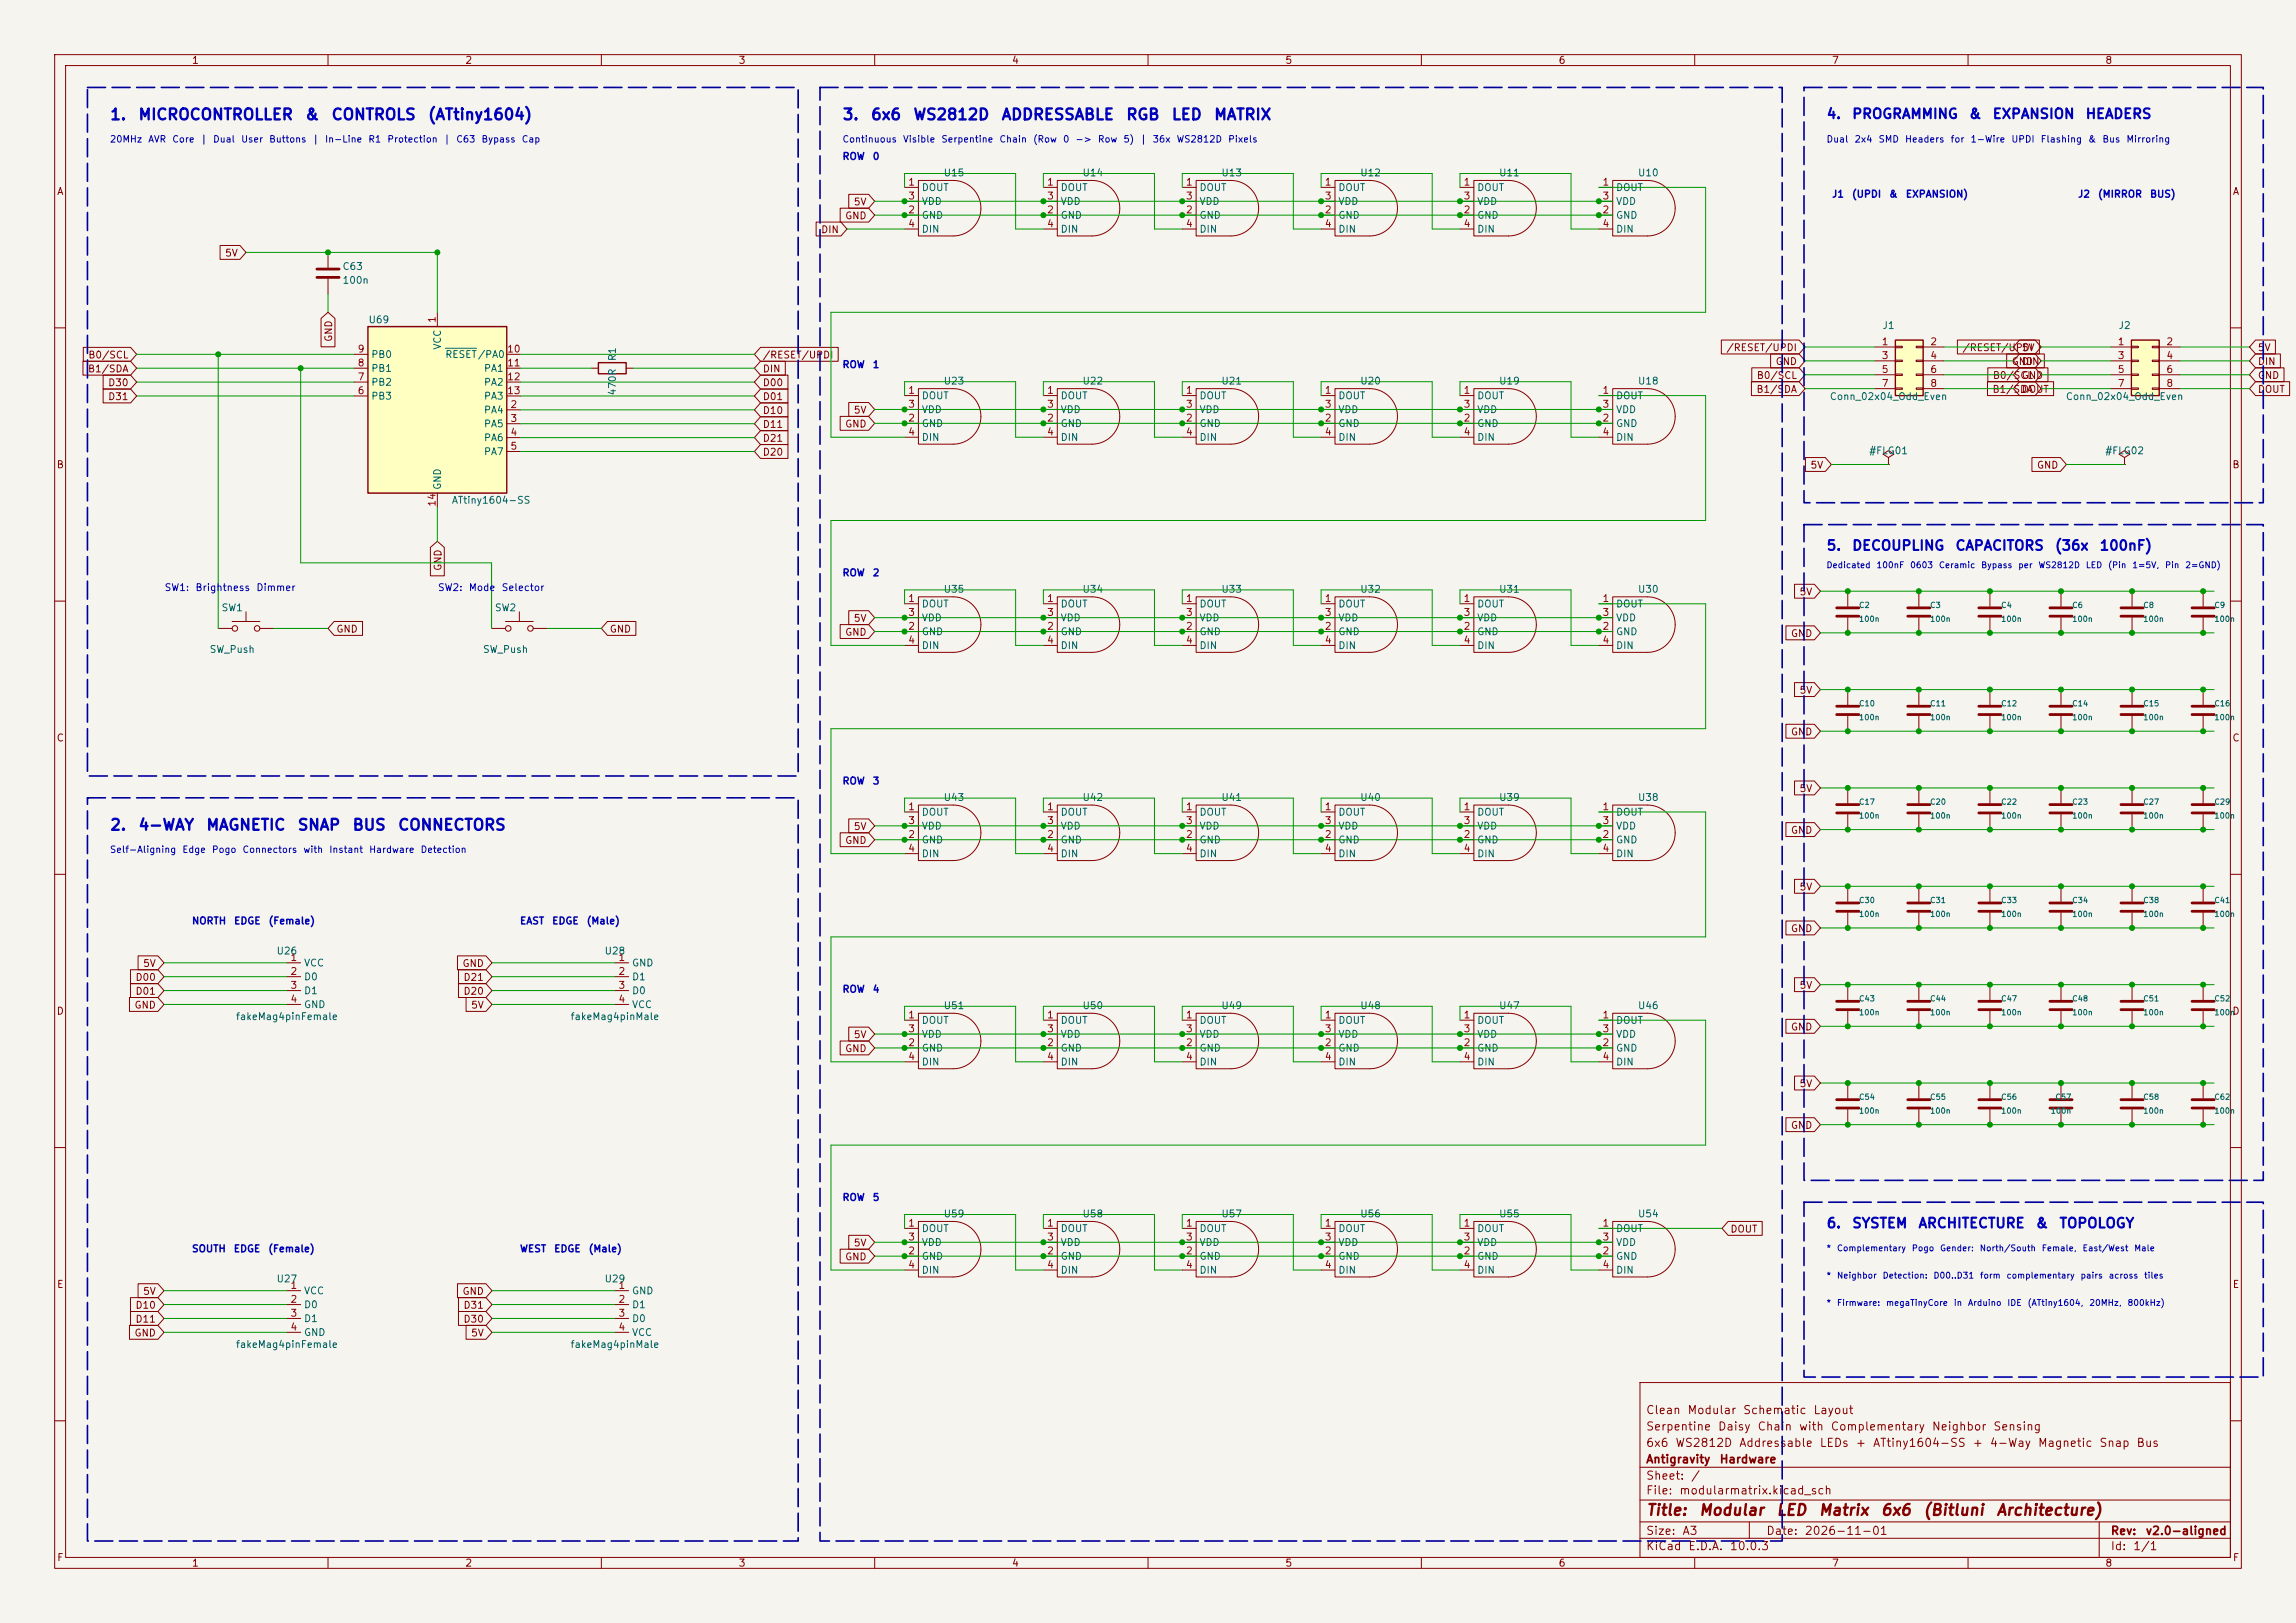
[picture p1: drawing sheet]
<svg xmlns="http://www.w3.org/2000/svg" width="420mm" height="297mm" viewBox="0 0 420 297" stroke-linecap="round" stroke-linejoin="round" font-family="sans-serif">
<defs><g id="words">
<g font-size="2" fill="#0000c2">
<text x="20" y="22.5">1.</text>
<text x="25.2" y="22.5">MICROCONTROLLER</text>
<text x="55.7" y="22.5">&amp;</text>
<text x="60.5" y="22.5">CONTROLS</text>
<text x="78.2" y="22.5">(ATtiny1604)</text>
<text x="154" y="22.5">3.</text>
<text x="159.2" y="22.5">6x6</text>
<text x="166.9" y="22.5">WS2812D</text>
<text x="183.1" y="22.5">ADDRESSABLE</text>
<text x="205.9" y="22.5">RGB</text>
<text x="214.2" y="22.5">LED</text>
<text x="221.9" y="22.5">MATRIX</text>
<text x="20" y="152.4">2.</text>
<text x="25.2" y="152.4">4-WAY</text>
<text x="37.6" y="152.4">MAGNETIC</text>
<text x="54.3" y="152.4">SNAP</text>
<text x="64.3" y="152.4">BUS</text>
<text x="72.7" y="152.4">CONNECTORS</text>
</g>
<g font-size="2" fill="#840000">
<text x="301" y="277.8">Title:</text>
<text x="310.7" y="277.8">Modular</text>
<text x="324.8" y="277.8">LED</text>
<text x="332.5" y="277.8">Matrix</text>
<text x="343.9" y="277.8">6x6</text>
<text x="351.7" y="277.8">(Bitluni</text>
<text x="365" y="277.8">Architecture)</text>
</g>
<g font-size="1.8" fill="#0000c2">
<text x="334" y="22.2">4.</text>
<text x="338.7" y="22.2">PROGRAMMING</text>
<text x="360" y="22.2">&amp;</text>
<text x="364.4" y="22.2">EXPANSION</text>
<text x="381.4" y="22.2">HEADERS</text>
<text x="334" y="101.2">5.</text>
<text x="338.7" y="101.2">DECOUPLING</text>
<text x="357.6" y="101.2">CAPACITORS</text>
<text x="375.8" y="101.2">(36x</text>
<text x="383.9" y="101.2">100nF)</text>
<text x="334" y="225.2">6.</text>
<text x="338.7" y="225.2">SYSTEM</text>
<text x="350.8" y="225.2">ARCHITECTURE</text>
<text x="372.2" y="225.2">&amp;</text>
<text x="376.6" y="225.2">TOPOLOGY</text>
</g>
<g font-size="1.5" fill="#840000">
<text x="301" y="262.1">Serpentine</text>
<text x="301" y="259.1">Clean</text>
<text x="308.6" y="259.1">Modular</text>
<text x="314.1" y="262.1">Daisy</text>
<text x="318.7" y="259.1">Schematic</text>
<text x="321.4" y="262.1">Chain</text>
<text x="329" y="262.1">with</text>
<text x="331.6" y="259.1">Layout</text>
<text x="334.8" y="262.1">Complementary</text>
<text x="353.3" y="262.1">Neighbor</text>
<text x="364.5" y="262.1">Sensing</text>
<text x="301" y="268.1">Antigravity</text>
<text x="301" y="265.1">6x6</text>
<text x="306.4" y="265.1">WS2812D</text>
<text x="314.4" y="268.1">Hardware</text>
<text x="318" y="265.1">Addressable</text>
<text x="332.7" y="265.1">LEDs</text>
<text x="339.3" y="265.1">+</text>
<text x="342.5" y="265.1">ATtiny1604-SS</text>
<text x="360.7" y="265.1">+</text>
<text x="363.9" y="265.1">4-Way</text>
<text x="372.7" y="265.1">Magnetic</text>
<text x="383.9" y="265.1">Snap</text>
<text x="390.7" y="265.1">Bus</text>
<text x="301" y="273.8">File:</text>
<text x="301" y="271.1">Sheet:</text>
<text x="307.1" y="273.8">modularmatrix.kicad_sch</text>
<text x="309.2" y="271.1">/</text>
<text x="301" y="281.2">Size:</text>
<text x="307.6" y="281.2">A3</text>
<text x="323" y="281.2">Date:</text>
<text x="330" y="281.2">2026-11-01</text>
<text x="386" y="281.2">Rev:</text>
<text x="392.4" y="281.2">v2.0-aligned</text>
<text x="301" y="284">KiCad</text>
<text x="308.7" y="284">E.D.A.</text>
<text x="316.3" y="284">10.0.3</text>
<text x="386" y="284">Id:</text>
<text x="390.1" y="284">1/1</text>
</g>
<g font-size="1.3" fill="#840000">
<text x="35" y="12">1</text>
<text x="85" y="12">2</text>
<text x="135" y="12">3</text>
<text x="185" y="12">4</text>
<text x="235" y="12">5</text>
<text x="285" y="12">6</text>
<text x="335" y="12">7</text>
<text x="385" y="12">8</text>
<text x="10.3" y="36">A</text>
<text x="408.3" y="36">A</text>
<text x="154.5" y="40.4">GND</text>
<text x="156.1" y="37.9">5V</text>
<text x="41.1" y="47.3">5V</text>
<text x="150.1" y="43">DIN</text>
<text x="16.1" y="65.9">B0/SCL</text>
<text x="61.1" y="62.7" transform="rotate(-90 61.1 62.7)">GND</text>
<text x="139.4" y="65.9">/RESET/UPDI</text>
<text x="315.7" y="64.6">/RESET/UPDI</text>
<text x="358.9" y="64.6">/RESET/UPDI</text>
<text x="369.7" y="64.6">5V</text>
<text x="412.9" y="64.6">5V</text>
<text x="16" y="68.4">B1/SDA</text>
<text x="19.7" y="71">D30</text>
<text x="139.4" y="71">D00</text>
<text x="139.4" y="68.4">DIN</text>
<text x="321.3" y="69.6">B0/SCL</text>
<text x="324.7" y="67.1">GND</text>
<text x="364.4" y="69.6">B0/SCL</text>
<text x="367.9" y="67.1">GND</text>
<text x="369.7" y="69.6">GND</text>
<text x="369.7" y="67.1">DIN</text>
<text x="412.9" y="69.6">GND</text>
<text x="412.9" y="67.1">DIN</text>
<text x="19.7" y="73.5">D31</text>
<text x="139.4" y="76.1">D10</text>
<text x="139.4" y="73.5">D01</text>
<text x="156.1" y="76">5V</text>
<text x="321.2" y="72.2">B1/SDA</text>
<text x="364.4" y="72.2">B1/SDA</text>
<text x="369.7" y="72.2">DOUT</text>
<text x="412.9" y="72.2">DOUT</text>
<text x="139.4" y="83.7">D20</text>
<text x="139.4" y="81.1">D21</text>
<text x="139.4" y="78.6">D11</text>
<text x="154.5" y="78.5">GND</text>
<text x="10.3" y="86">B</text>
<text x="331.1" y="86.1">5V</text>
<text x="372.5" y="86.1">GND</text>
<text x="408.2" y="86">B</text>
<text x="81.1" y="104.6" transform="rotate(-90 81.1 104.6)">GND</text>
<text x="329.1" y="109.3">5V</text>
<text x="61.4" y="116.1">GND</text>
<text x="111.4" y="116.1">GND</text>
<text x="154.5" y="116.6">GND</text>
<text x="156.1" y="114.1">5V</text>
<text x="327.5" y="116.9">GND</text>
<text x="329.1" y="127.3">5V</text>
<text x="10.3" y="136">C</text>
<text x="327.5" y="134.9">GND</text>
<text x="408.2" y="136">C</text>
<text x="329.1" y="145.3">5V</text>
<text x="154.5" y="154.7">GND</text>
<text x="156.1" y="152.2">5V</text>
<text x="327.5" y="152.9">GND</text>
<text x="329.1" y="163.3">5V</text>
<text x="327.5" y="170.9">GND</text>
<text x="24.7" y="179.8">D00</text>
<text x="26.1" y="177.3">5V</text>
<text x="84.5" y="177.3">GND</text>
<text x="84.7" y="179.8">D21</text>
<text x="10.3" y="186">D</text>
<text x="24.5" y="184.9">GND</text>
<text x="24.7" y="182.3">D01</text>
<text x="84.7" y="182.3">D20</text>
<text x="86.1" y="184.9">5V</text>
<text x="329.1" y="181.3">5V</text>
<text x="408.2" y="186">D</text>
<text x="156.1" y="190.3">5V</text>
<text x="327.5" y="188.9">GND</text>
<text x="154.5" y="192.8">GND</text>
<text x="329.1" y="199.3">5V</text>
<text x="327.5" y="206.9">GND</text>
<text x="316.4" y="225.9">DOUT</text>
<text x="154.5" y="230.9">GND</text>
<text x="156.1" y="228.4">5V</text>
<text x="10.3" y="236">E</text>
<text x="24.7" y="239.8">D10</text>
<text x="26.1" y="237.3">5V</text>
<text x="84.5" y="237.3">GND</text>
<text x="84.7" y="239.8">D31</text>
<text x="408.3" y="236">E</text>
<text x="24.5" y="244.9">GND</text>
<text x="24.7" y="242.3">D11</text>
<text x="84.7" y="242.3">D30</text>
<text x="86.1" y="244.9">5V</text>
<text x="10.3" y="286">F</text>
<text x="35" y="287">1</text>
<text x="85" y="287">2</text>
<text x="135" y="287">3</text>
<text x="185" y="287">4</text>
<text x="235" y="287">5</text>
<text x="285" y="287">6</text>
<text x="335" y="287">7</text>
<text x="385" y="287">8</text>
<text x="408.3" y="286">F</text>
</g>
<g font-size="1.3" fill="#0000c2">
<text x="154" y="29.6">ROW</text>
<text x="159.5" y="29.6">0</text>
<text x="335" y="36.5">J1</text>
<text x="338.7" y="36.5">(UPDI</text>
<text x="345.5" y="36.5">&amp;</text>
<text x="348.5" y="36.5">EXPANSION)</text>
<text x="380" y="36.5">J2</text>
<text x="383.7" y="36.5">(MIRROR</text>
<text x="393.2" y="36.5">BUS)</text>
<text x="154" y="67.7">ROW</text>
<text x="159.5" y="67.7">1</text>
<text x="154" y="105.8">ROW</text>
<text x="159.5" y="105.8">2</text>
<text x="30" y="108.5">SW1:</text>
<text x="35.6" y="108.5">Brightness</text>
<text x="46.8" y="108.5">Dimmer</text>
<text x="80" y="108.5">SW2:</text>
<text x="85.6" y="108.5">Mode</text>
<text x="91.7" y="108.5">Selector</text>
<text x="154" y="143.9">ROW</text>
<text x="159.5" y="143.9">3</text>
<text x="35" y="169.5">NORTH</text>
<text x="42.7" y="169.5">EDGE</text>
<text x="49" y="169.5">(Female)</text>
<text x="95" y="169.5">EAST</text>
<text x="100.9" y="169.5">EDGE</text>
<text x="107.2" y="169.5">(Male)</text>
<text x="154" y="182">ROW</text>
<text x="159.5" y="182">4</text>
<text x="154" y="220.1">ROW</text>
<text x="159.5" y="220.1">5</text>
<text x="35" y="229.5">SOUTH</text>
<text x="42.6" y="229.5">EDGE</text>
<text x="49" y="229.5">(Female)</text>
<text x="95" y="229.5">WEST</text>
<text x="101.3" y="229.5">EDGE</text>
<text x="107.6" y="229.5">(Male)</text>
</g>
<g font-size="1.3" fill="#a90000">
<text x="166" y="34.3">1</text>
<text x="191.4" y="34.3">1</text>
<text x="216.8" y="34.3">1</text>
<text x="242.2" y="34.3">1</text>
<text x="267.6" y="34.3">1</text>
<text x="293" y="34.3">1</text>
<text x="166" y="39.3">2</text>
<text x="166" y="36.8">3</text>
<text x="166" y="41.9">4</text>
<text x="191.4" y="39.3">2</text>
<text x="191.4" y="36.8">3</text>
<text x="191.4" y="41.9">4</text>
<text x="216.8" y="39.3">2</text>
<text x="216.8" y="36.8">3</text>
<text x="216.8" y="41.9">4</text>
<text x="242.2" y="39.3">2</text>
<text x="242.2" y="36.8">3</text>
<text x="242.2" y="41.9">4</text>
<text x="267.6" y="39.3">2</text>
<text x="267.6" y="36.8">3</text>
<text x="267.6" y="41.9">4</text>
<text x="293" y="39.3">2</text>
<text x="293" y="36.8">3</text>
<text x="293" y="41.9">4</text>
<text x="80" y="59.2" transform="rotate(-90 80 59.2)">1</text>
<text x="65.3" y="64.8">9</text>
<text x="92.7" y="64.8">10</text>
<text x="344.1" y="63.5">1</text>
<text x="353" y="63.5">2</text>
<text x="387.3" y="63.5">1</text>
<text x="396.2" y="63.5">2</text>
<text x="65.3" y="69.9">7</text>
<text x="65.3" y="67.4">8</text>
<text x="92.7" y="67.4">11</text>
<text x="92.7" y="69.9">12</text>
<text x="344.1" y="66">3</text>
<text x="344.1" y="68.6">5</text>
<text x="344.1" y="71.1">7</text>
<text x="353" y="66">4</text>
<text x="353" y="68.6">6</text>
<text x="353" y="71.1">8</text>
<text x="387.3" y="66">3</text>
<text x="387.3" y="68.6">5</text>
<text x="387.3" y="71.1">7</text>
<text x="396.2" y="66">4</text>
<text x="396.2" y="68.6">6</text>
<text x="396.2" y="71.1">8</text>
<text x="65.3" y="72.4">6</text>
<text x="92.7" y="72.4">13</text>
<text x="93.3" y="75">2</text>
<text x="93.3" y="77.5">3</text>
<text x="166" y="72.4">1</text>
<text x="166" y="77.4">2</text>
<text x="166" y="74.9">3</text>
<text x="191.4" y="72.4">1</text>
<text x="191.4" y="77.4">2</text>
<text x="191.4" y="74.9">3</text>
<text x="216.8" y="72.4">1</text>
<text x="216.8" y="77.4">2</text>
<text x="216.8" y="74.9">3</text>
<text x="242.2" y="72.4">1</text>
<text x="242.2" y="77.4">2</text>
<text x="242.2" y="74.9">3</text>
<text x="267.6" y="72.4">1</text>
<text x="267.6" y="77.4">2</text>
<text x="267.6" y="74.9">3</text>
<text x="293" y="72.4">1</text>
<text x="293" y="77.4">2</text>
<text x="293" y="74.9">3</text>
<text x="93.3" y="80.1">4</text>
<text x="93.3" y="82.6">5</text>
<text x="166" y="80">4</text>
<text x="191.4" y="80">4</text>
<text x="216.8" y="80">4</text>
<text x="242.2" y="80">4</text>
<text x="267.6" y="80">4</text>
<text x="293" y="80">4</text>
<text x="80" y="92.8" transform="rotate(-90 80 92.8)">14</text>
<text x="166" y="110.5">1</text>
<text x="166" y="113">3</text>
<text x="191.4" y="110.5">1</text>
<text x="191.4" y="113">3</text>
<text x="216.8" y="110.5">1</text>
<text x="216.8" y="113">3</text>
<text x="242.2" y="110.5">1</text>
<text x="242.2" y="113">3</text>
<text x="267.6" y="110.5">1</text>
<text x="267.6" y="113">3</text>
<text x="293" y="110.5">1</text>
<text x="293" y="113">3</text>
<text x="166" y="115.5">2</text>
<text x="166" y="118.1">4</text>
<text x="191.4" y="115.5">2</text>
<text x="191.4" y="118.1">4</text>
<text x="216.8" y="115.5">2</text>
<text x="216.8" y="118.1">4</text>
<text x="242.2" y="115.5">2</text>
<text x="242.2" y="118.1">4</text>
<text x="267.6" y="115.5">2</text>
<text x="267.6" y="118.1">4</text>
<text x="293" y="115.5">2</text>
<text x="293" y="118.1">4</text>
<text x="166" y="148.6">1</text>
<text x="191.4" y="148.6">1</text>
<text x="216.8" y="148.6">1</text>
<text x="242.2" y="148.6">1</text>
<text x="267.6" y="148.6">1</text>
<text x="293" y="148.6">1</text>
<text x="166" y="153.6">2</text>
<text x="166" y="151.1">3</text>
<text x="191.4" y="153.6">2</text>
<text x="191.4" y="151.1">3</text>
<text x="216.8" y="153.6">2</text>
<text x="216.8" y="151.1">3</text>
<text x="242.2" y="153.6">2</text>
<text x="242.2" y="151.1">3</text>
<text x="267.6" y="153.6">2</text>
<text x="267.6" y="151.1">3</text>
<text x="293" y="153.6">2</text>
<text x="293" y="151.1">3</text>
<text x="166" y="156.2">4</text>
<text x="191.4" y="156.2">4</text>
<text x="216.8" y="156.2">4</text>
<text x="242.2" y="156.2">4</text>
<text x="267.6" y="156.2">4</text>
<text x="293" y="156.2">4</text>
<text x="53" y="176.2">1</text>
<text x="53" y="178.7">2</text>
<text x="113" y="176.2">1</text>
<text x="113" y="178.7">2</text>
<text x="53" y="181.2">3</text>
<text x="53" y="183.8">4</text>
<text x="113" y="181.2">3</text>
<text x="113" y="183.8">4</text>
<text x="166" y="186.7">1</text>
<text x="166" y="191.7">2</text>
<text x="166" y="189.2">3</text>
<text x="191.4" y="186.7">1</text>
<text x="191.4" y="191.7">2</text>
<text x="191.4" y="189.2">3</text>
<text x="216.8" y="186.7">1</text>
<text x="216.8" y="191.7">2</text>
<text x="216.8" y="189.2">3</text>
<text x="242.2" y="186.7">1</text>
<text x="242.2" y="191.7">2</text>
<text x="242.2" y="189.2">3</text>
<text x="267.6" y="186.7">1</text>
<text x="267.6" y="191.7">2</text>
<text x="267.6" y="189.2">3</text>
<text x="293" y="186.7">1</text>
<text x="293" y="191.7">2</text>
<text x="293" y="189.2">3</text>
<text x="166" y="194.3">4</text>
<text x="191.4" y="194.3">4</text>
<text x="216.8" y="194.3">4</text>
<text x="242.2" y="194.3">4</text>
<text x="267.6" y="194.3">4</text>
<text x="293" y="194.3">4</text>
<text x="166" y="224.8">1</text>
<text x="166" y="227.3">3</text>
<text x="191.4" y="224.8">1</text>
<text x="191.4" y="227.3">3</text>
<text x="216.8" y="224.8">1</text>
<text x="216.8" y="227.3">3</text>
<text x="242.2" y="224.8">1</text>
<text x="242.2" y="227.3">3</text>
<text x="267.6" y="224.8">1</text>
<text x="267.6" y="227.3">3</text>
<text x="293" y="224.8">1</text>
<text x="293" y="227.3">3</text>
<text x="166" y="229.8">2</text>
<text x="166" y="232.4">4</text>
<text x="191.4" y="229.8">2</text>
<text x="191.4" y="232.4">4</text>
<text x="216.8" y="229.8">2</text>
<text x="216.8" y="232.4">4</text>
<text x="242.2" y="229.8">2</text>
<text x="242.2" y="232.4">4</text>
<text x="267.6" y="229.8">2</text>
<text x="267.6" y="232.4">4</text>
<text x="293" y="229.8">2</text>
<text x="293" y="232.4">4</text>
<text x="53" y="236.2">1</text>
<text x="53" y="238.7">2</text>
<text x="113" y="236.2">1</text>
<text x="113" y="238.7">2</text>
<text x="53" y="241.2">3</text>
<text x="53" y="243.8">4</text>
<text x="113" y="241.2">3</text>
<text x="113" y="243.8">4</text>
</g>
<g font-size="1.3" fill="#006464">
<text x="168.5" y="35.3">DOUT</text>
<text x="172.5" y="32.6">U15</text>
<text x="193.9" y="35.3">DOUT</text>
<text x="197.9" y="32.6">U14</text>
<text x="219.3" y="35.3">DOUT</text>
<text x="223.3" y="32.6">U13</text>
<text x="244.7" y="35.3">DOUT</text>
<text x="248.7" y="32.6">U12</text>
<text x="270.1" y="35.3">DOUT</text>
<text x="274.1" y="32.6">U11</text>
<text x="295.5" y="35.3">DOUT</text>
<text x="299.5" y="32.6">U10</text>
<text x="168.5" y="40.3">GND</text>
<text x="168.5" y="37.8">VDD</text>
<text x="193.9" y="40.3">GND</text>
<text x="193.9" y="37.8">VDD</text>
<text x="219.3" y="40.3">GND</text>
<text x="219.3" y="37.8">VDD</text>
<text x="244.7" y="40.3">GND</text>
<text x="244.7" y="37.8">VDD</text>
<text x="270.1" y="40.3">GND</text>
<text x="270.1" y="37.8">VDD</text>
<text x="295.5" y="40.3">GND</text>
<text x="295.5" y="37.8">VDD</text>
<text x="168.5" y="42.9">DIN</text>
<text x="193.9" y="42.9">DIN</text>
<text x="219.3" y="42.9">DIN</text>
<text x="244.7" y="42.9">DIN</text>
<text x="270.1" y="42.9">DIN</text>
<text x="295.5" y="42.9">DIN</text>
<text x="62.5" y="52.2">100n</text>
<text x="62.5" y="49.7">C63</text>
<text x="67.3" y="59.5">U69</text>
<text x="67.8" y="65.8">PB0</text>
<text x="81" y="64.1" transform="rotate(-90 81 64.1)">VCC</text>
<text x="81.3" y="65.8">RESET/PA0</text>
<text x="344.2" y="60.5">J1</text>
<text x="387.4" y="60.5">J2</text>
<text x="67.8" y="70.9">PB2</text>
<text x="67.8" y="68.4">PB1</text>
<text x="88.4" y="68.4">PA1</text>
<text x="88.4" y="70.9">PA2</text>
<text x="113" y="66.2" transform="rotate(-90 113 66.2)">R1</text>
<text x="172.5" y="70.7">U23</text>
<text x="197.9" y="70.7">U22</text>
<text x="223.3" y="70.7">U21</text>
<text x="248.7" y="70.7">U20</text>
<text x="274.1" y="70.7">U19</text>
<text x="299.5" y="70.7">U18</text>
<text x="67.8" y="73.4">PB3</text>
<text x="88.4" y="76">PA4</text>
<text x="88.4" y="73.4">PA3</text>
<text x="113" y="72.5" transform="rotate(-90 113 72.5)">470R</text>
<text x="168.5" y="73.4">DOUT</text>
<text x="168.5" y="75.9">VDD</text>
<text x="193.9" y="73.4">DOUT</text>
<text x="193.9" y="75.9">VDD</text>
<text x="219.3" y="73.4">DOUT</text>
<text x="219.3" y="75.9">VDD</text>
<text x="244.7" y="73.4">DOUT</text>
<text x="244.7" y="75.9">VDD</text>
<text x="270.1" y="73.4">DOUT</text>
<text x="270.1" y="75.9">VDD</text>
<text x="295.5" y="73.4">DOUT</text>
<text x="295.5" y="75.9">VDD</text>
<text x="334.6" y="73.5">Conn_02x04_Odd_Even</text>
<text x="377.8" y="73.5">Conn_02x04_Odd_Even</text>
<text x="88.4" y="78.5">PA5</text>
<text x="88.4" y="81.1">PA6</text>
<text x="88.4" y="83.6">PA7</text>
<text x="168.5" y="78.4">GND</text>
<text x="168.5" y="81">DIN</text>
<text x="193.9" y="78.4">GND</text>
<text x="193.9" y="81">DIN</text>
<text x="219.3" y="78.4">GND</text>
<text x="219.3" y="81">DIN</text>
<text x="244.7" y="78.4">GND</text>
<text x="244.7" y="81">DIN</text>
<text x="270.1" y="78.4">GND</text>
<text x="270.1" y="81">DIN</text>
<text x="295.5" y="78.4">GND</text>
<text x="295.5" y="81">DIN</text>
<text x="341.8" y="83.4">#FLG01</text>
<text x="385" y="83.4">#FLG02</text>
<text x="81" y="89.7" transform="rotate(-90 81 89.7)">GND</text>
<text x="82.5" y="92.5">ATtiny1604-SS</text>
<text x="40.4" y="112.2">SW1</text>
<text x="90.4" y="112.2">SW2</text>
<text x="168.5" y="111.5">DOUT</text>
<text x="172.5" y="108.8">U35</text>
<text x="193.9" y="111.5">DOUT</text>
<text x="197.9" y="108.8">U34</text>
<text x="219.3" y="111.5">DOUT</text>
<text x="223.3" y="108.8">U33</text>
<text x="244.7" y="111.5">DOUT</text>
<text x="248.7" y="108.8">U32</text>
<text x="270.1" y="111.5">DOUT</text>
<text x="274.1" y="108.8">U31</text>
<text x="295.5" y="111.5">DOUT</text>
<text x="299.5" y="108.8">U30</text>
<text x="38.2" y="119.8">SW_Push</text>
<text x="88.2" y="119.8">SW_Push</text>
<text x="168.5" y="116.5">GND</text>
<text x="168.5" y="114">VDD</text>
<text x="168.5" y="119.1">DIN</text>
<text x="193.9" y="116.5">GND</text>
<text x="193.9" y="114">VDD</text>
<text x="193.9" y="119.1">DIN</text>
<text x="219.3" y="116.5">GND</text>
<text x="219.3" y="114">VDD</text>
<text x="219.3" y="119.1">DIN</text>
<text x="244.7" y="116.5">GND</text>
<text x="244.7" y="114">VDD</text>
<text x="244.7" y="119.1">DIN</text>
<text x="270.1" y="116.5">GND</text>
<text x="270.1" y="114">VDD</text>
<text x="270.1" y="119.1">DIN</text>
<text x="295.5" y="116.5">GND</text>
<text x="295.5" y="114">VDD</text>
<text x="295.5" y="119.1">DIN</text>
<text x="168.5" y="149.6">DOUT</text>
<text x="172.5" y="146.9">U43</text>
<text x="193.9" y="149.6">DOUT</text>
<text x="197.9" y="146.9">U42</text>
<text x="219.3" y="149.6">DOUT</text>
<text x="223.3" y="146.9">U41</text>
<text x="244.7" y="149.6">DOUT</text>
<text x="248.7" y="146.9">U40</text>
<text x="270.1" y="149.6">DOUT</text>
<text x="274.1" y="146.9">U39</text>
<text x="295.5" y="149.6">DOUT</text>
<text x="299.5" y="146.9">U38</text>
<text x="168.5" y="154.6">GND</text>
<text x="168.5" y="152.1">VDD</text>
<text x="193.9" y="154.6">GND</text>
<text x="193.9" y="152.1">VDD</text>
<text x="219.3" y="154.6">GND</text>
<text x="219.3" y="152.1">VDD</text>
<text x="244.7" y="154.6">GND</text>
<text x="244.7" y="152.1">VDD</text>
<text x="270.1" y="154.6">GND</text>
<text x="270.1" y="152.1">VDD</text>
<text x="295.5" y="154.6">GND</text>
<text x="295.5" y="152.1">VDD</text>
<text x="168.5" y="157.2">DIN</text>
<text x="193.9" y="157.2">DIN</text>
<text x="219.3" y="157.2">DIN</text>
<text x="244.7" y="157.2">DIN</text>
<text x="270.1" y="157.2">DIN</text>
<text x="295.5" y="157.2">DIN</text>
<text x="50.5" y="175">U26</text>
<text x="55.5" y="177.2">VCC</text>
<text x="55.5" y="179.7">D0</text>
<text x="110.5" y="175">U28</text>
<text x="115.5" y="177.2">GND</text>
<text x="115.5" y="179.7">D1</text>
<text x="55.5" y="182.2">D1</text>
<text x="55.5" y="184.8">GND</text>
<text x="115.5" y="182.2">D0</text>
<text x="115.5" y="184.8">VCC</text>
<text x="172.5" y="185">U51</text>
<text x="197.9" y="185">U50</text>
<text x="223.3" y="185">U49</text>
<text x="248.7" y="185">U48</text>
<text x="274.1" y="185">U47</text>
<text x="299.5" y="185">U46</text>
<text x="43" y="187">fakeMag4pinFemale</text>
<text x="104.3" y="187">fakeMag4pinMale</text>
<text x="168.5" y="187.7">DOUT</text>
<text x="168.5" y="190.2">VDD</text>
<text x="193.9" y="187.7">DOUT</text>
<text x="193.9" y="190.2">VDD</text>
<text x="219.3" y="187.7">DOUT</text>
<text x="219.3" y="190.2">VDD</text>
<text x="244.7" y="187.7">DOUT</text>
<text x="244.7" y="190.2">VDD</text>
<text x="270.1" y="187.7">DOUT</text>
<text x="270.1" y="190.2">VDD</text>
<text x="295.5" y="187.7">DOUT</text>
<text x="295.5" y="190.2">VDD</text>
<text x="168.5" y="192.7">GND</text>
<text x="168.5" y="195.3">DIN</text>
<text x="193.9" y="192.7">GND</text>
<text x="193.9" y="195.3">DIN</text>
<text x="219.3" y="192.7">GND</text>
<text x="219.3" y="195.3">DIN</text>
<text x="244.7" y="192.7">GND</text>
<text x="244.7" y="195.3">DIN</text>
<text x="270.1" y="192.7">GND</text>
<text x="270.1" y="195.3">DIN</text>
<text x="295.5" y="192.7">GND</text>
<text x="295.5" y="195.3">DIN</text>
<text x="168.5" y="225.8">DOUT</text>
<text x="172.5" y="223.1">U59</text>
<text x="193.9" y="225.8">DOUT</text>
<text x="197.9" y="223.1">U58</text>
<text x="219.3" y="225.8">DOUT</text>
<text x="223.3" y="223.1">U57</text>
<text x="244.7" y="225.8">DOUT</text>
<text x="248.7" y="223.1">U56</text>
<text x="270.1" y="225.8">DOUT</text>
<text x="274.1" y="223.1">U55</text>
<text x="295.5" y="225.8">DOUT</text>
<text x="299.5" y="223.1">U54</text>
<text x="168.5" y="230.8">GND</text>
<text x="168.5" y="228.3">VDD</text>
<text x="168.5" y="233.4">DIN</text>
<text x="193.9" y="230.8">GND</text>
<text x="193.9" y="228.3">VDD</text>
<text x="193.9" y="233.4">DIN</text>
<text x="219.3" y="230.8">GND</text>
<text x="219.3" y="228.3">VDD</text>
<text x="219.3" y="233.4">DIN</text>
<text x="244.7" y="230.8">GND</text>
<text x="244.7" y="228.3">VDD</text>
<text x="244.7" y="233.4">DIN</text>
<text x="270.1" y="230.8">GND</text>
<text x="270.1" y="228.3">VDD</text>
<text x="270.1" y="233.4">DIN</text>
<text x="295.5" y="230.8">GND</text>
<text x="295.5" y="228.3">VDD</text>
<text x="295.5" y="233.4">DIN</text>
<text x="50.5" y="235">U27</text>
<text x="55.5" y="237.2">VCC</text>
<text x="55.5" y="239.7">D0</text>
<text x="110.5" y="235">U29</text>
<text x="115.5" y="237.2">GND</text>
<text x="115.5" y="239.7">D1</text>
<text x="55.5" y="242.2">D1</text>
<text x="55.5" y="244.8">GND</text>
<text x="115.5" y="242.2">D0</text>
<text x="115.5" y="244.8">VCC</text>
<text x="43" y="247">fakeMag4pinFemale</text>
<text x="104.3" y="247">fakeMag4pinMale</text>
</g>
<g font-size="1.2" fill="#0000c2">
<text x="20" y="26.4">20MHz</text>
<text x="27" y="26.4">AVR</text>
<text x="31.4" y="26.4">Core</text>
<text x="36.6" y="26.4">|</text>
<text x="38.9" y="26.4">Dual</text>
<text x="44" y="26.4">User</text>
<text x="49.1" y="26.4">Buttons</text>
<text x="57.1" y="26.4">|</text>
<text x="59.3" y="26.4">In-Line</text>
<text x="67.3" y="26.4">R1</text>
<text x="70.7" y="26.4">Protection</text>
<text x="81.1" y="26.4">|</text>
<text x="83.3" y="26.4">C63</text>
<text x="88" y="26.4">Bypass</text>
<text x="95.3" y="26.4">Cap</text>
<text x="154" y="26.4">Continuous</text>
<text x="165.1" y="26.4">Visible</text>
<text x="172.1" y="26.4">Serpentine</text>
<text x="182.7" y="26.4">Chain</text>
<text x="188.9" y="26.4">(Row</text>
<text x="194.3" y="26.4">0</text>
<text x="196.6" y="26.4">-&gt;</text>
<text x="200.7" y="26.4">Row</text>
<text x="205.4" y="26.4">5)</text>
<text x="208.5" y="26.4">|</text>
<text x="210.7" y="26.4">36x</text>
<text x="215.1" y="26.4">WS2812D</text>
<text x="224.5" y="26.4">Pixels</text>
<text x="334" y="26.4">Dual</text>
<text x="339.1" y="26.4">2x4</text>
<text x="343.5" y="26.4">SMD</text>
<text x="348.4" y="26.4">Headers</text>
<text x="356.7" y="26.4">for</text>
<text x="360.3" y="26.4">1-Wire</text>
<text x="367.8" y="26.4">UPDI</text>
<text x="373.2" y="26.4">Flashing</text>
<text x="381.9" y="26.4">&amp;</text>
<text x="384.5" y="26.4">Bus</text>
<text x="388.9" y="26.4">Mirroring</text>
<text x="20" y="156.4">Self-Aligning</text>
<text x="33.2" y="156.4">Edge</text>
<text x="38.7" y="156.4">Pogo</text>
<text x="44.3" y="156.4">Connectors</text>
<text x="55.4" y="156.4">with</text>
<text x="60.1" y="156.4">Instant</text>
<text x="67.4" y="156.4">Hardware</text>
<text x="76.8" y="156.4">Detection</text>
</g>
<g font-size="1.1" fill="#0000c2">
<text x="334" y="104.2">Dedicated</text>
<text x="343.1" y="104.2">100nF</text>
<text x="349.3" y="104.2">0603</text>
<text x="354.6" y="104.2">Ceramic</text>
<text x="362.3" y="104.2">Bypass</text>
<text x="369.1" y="104.2">per</text>
<text x="372.8" y="104.2">WS2812D</text>
<text x="381.4" y="104.2">LED</text>
<text x="385.5" y="104.2">(Pin</text>
<text x="389.9" y="104.2">1=5V,</text>
<text x="395.9" y="104.2">Pin</text>
<text x="399.6" y="104.2">2=GND)</text>
<text x="334" y="229.2">*</text>
<text x="335.9" y="229.2">Complementary</text>
<text x="349.6" y="229.2">Pogo</text>
<text x="354.8" y="229.2">Gender:</text>
<text x="362" y="229.2">North/South</text>
<text x="373.4" y="229.2">Female,</text>
<text x="380.8" y="229.2">East/West</text>
<text x="390.3" y="229.2">Male</text>
<text x="334" y="239.2">*</text>
<text x="334" y="234.2">*</text>
<text x="335.9" y="239.2">Firmware:</text>
<text x="335.9" y="234.2">Neighbor</text>
<text x="344.3" y="234.2">Detection:</text>
<text x="344.9" y="239.2">megaTinyCore</text>
<text x="353.6" y="234.2">D00..D31</text>
<text x="357.3" y="239.2">in</text>
<text x="359.9" y="239.2">Arduino</text>
<text x="362.1" y="234.2">form</text>
<text x="366.9" y="234.2">complementary</text>
<text x="367.1" y="239.2">IDE</text>
<text x="370.8" y="239.2">(ATtiny1604,</text>
<text x="380.5" y="234.2">pairs</text>
<text x="382.1" y="239.2">20MHz,</text>
<text x="385.6" y="234.2">across</text>
<text x="389.1" y="239.2">800kHz)</text>
<text x="392.1" y="234.2">tiles</text>
</g>
<g font-size="1" fill="#006464">
<text x="340" y="111.5">C2</text>
<text x="353" y="111.5">C3</text>
<text x="366" y="111.5">C4</text>
<text x="379" y="111.5">C6</text>
<text x="392" y="111.5">C8</text>
<text x="405" y="111.5">C9</text>
<text x="340" y="114">100n</text>
<text x="353" y="114">100n</text>
<text x="366" y="114">100n</text>
<text x="379" y="114">100n</text>
<text x="392" y="114">100n</text>
<text x="405" y="114">100n</text>
<text x="340" y="129.5">C10</text>
<text x="353" y="129.5">C11</text>
<text x="366" y="129.5">C12</text>
<text x="379" y="129.5">C14</text>
<text x="392" y="129.5">C15</text>
<text x="405" y="129.5">C16</text>
<text x="340" y="132">100n</text>
<text x="353" y="132">100n</text>
<text x="366" y="132">100n</text>
<text x="379" y="132">100n</text>
<text x="392" y="132">100n</text>
<text x="405" y="132">100n</text>
<text x="340" y="147.5">C17</text>
<text x="353" y="147.5">C20</text>
<text x="366" y="147.5">C22</text>
<text x="379" y="147.5">C23</text>
<text x="392" y="147.5">C27</text>
<text x="405" y="147.5">C29</text>
<text x="340" y="150">100n</text>
<text x="353" y="150">100n</text>
<text x="366" y="150">100n</text>
<text x="379" y="150">100n</text>
<text x="392" y="150">100n</text>
<text x="405" y="150">100n</text>
<text x="340" y="165.5">C30</text>
<text x="353" y="165.5">C31</text>
<text x="366" y="165.5">C33</text>
<text x="379" y="165.5">C34</text>
<text x="392" y="165.5">C38</text>
<text x="405" y="165.5">C41</text>
<text x="340" y="168">100n</text>
<text x="353" y="168">100n</text>
<text x="366" y="168">100n</text>
<text x="379" y="168">100n</text>
<text x="392" y="168">100n</text>
<text x="405" y="168">100n</text>
<text x="340" y="183.5">C43</text>
<text x="353" y="183.5">C44</text>
<text x="366" y="183.5">C47</text>
<text x="379" y="183.5">C48</text>
<text x="392" y="183.5">C51</text>
<text x="405" y="183.5">C52</text>
<text x="340" y="186">100n</text>
<text x="353" y="186">100n</text>
<text x="366" y="186">100n</text>
<text x="379" y="186">100n</text>
<text x="392" y="186">100n</text>
<text x="405" y="186">100n</text>
<text x="340" y="201.5">C54</text>
<text x="353" y="201.5">C55</text>
<text x="366" y="201.5">C56</text>
<text x="375.9" y="201.5">C57</text>
<text x="392" y="201.5">C58</text>
<text x="405" y="201.5">C62</text>
<text x="340" y="204">100n</text>
<text x="353" y="204">100n</text>
<text x="366" y="204">100n</text>
<text x="375" y="204">100n</text>
<text x="392" y="204">100n</text>
<text x="405" y="204">100n</text>
</g>
</g></defs>
<path d="M0 0h420v297h-420z" fill="#f5f4ef" stroke="#f5f4ef" stroke-width=".18"/>
<g fill="none" stroke="#840000" stroke-width=".18">
<path d="M10 10h400v277h-400zM12 12h396v273h-396zM60 10v2M110 10v2M160 10v2M210 10v2M260 10v2M310 10v2M360 10v2M10 60h2M408 60h2M10 110h2"/>
<path d="M408 110h2M10 160h2M408 160h2M338 180.2v2.8M338 185v2.8M10 210h2M408 210h2M300 253h108v32h-108zM10 260h2M300 278.5h108M300 274.5h108M300 268.5h108"/>
<path d="M320 278.5v3M384 278.5v6.5M408 260h2M60 285v2M110 285v2M160 285v2M210 285v2M260 285v2M300 281.5h108M310 285v2M360 285v2"/>
</g>
<path d="M336 183.2h4M336 184.8h4" fill="none" stroke="#840000" stroke-width=".51"/>
<path d="M67.3 59.8h25.4v30.4h-25.4z" fill="#ffffc2"/>
<path d="M67.3 59.8h25.4v30.4h-25.4zM109.5 66.4h5v2h-5z" fill="none" stroke="#840000" stroke-width=".25"/>
<g fill="none" stroke="#840000" stroke-width=".18">
<path d="M216.3 34.3h2.5M216.3 39.4h2.5M216.3 36.8h2.5M218.8 33h6.3a5.1 5.1 0 0 1 5.1 5.1 5.1 5.1 0 0 1-5.1 5.1h-6.3zM241.7 34.3h2.5M241.7 39.4h2.5M241.7 36.8h2.5M244.2 33h6.3a5.1 5.1 0 0 1 5.1 5.1 5.1 5.1 0 0 1-5.1 5.1h-6.3zM267.1 34.3h2.5M267.1 39.4h2.5M267.1 36.8h2.5M269.6 33h6.4a5.1 5.1 0 0 1 5 5.1 5.1 5.1 0 0 1-5 5.1h-6.4z"/>
<path d="M292.5 34.3h2.5M292.5 39.4h2.5M292.5 36.8h2.5M295 33h6.4a5.1 5.1 0 0 1 5 5.1 5.1 5.1 0 0 1-5 5.1h-6.4zM60 46.2v2.8M60 51v2.8M80 57.2v2.6M216.3 41.9h2.5M241.7 41.9h2.5M267.1 41.9h2.5M292.5 41.9h2.5M64.8 72.5h2.5"/>
<path d="M64.8 69.9h2.5M64.8 67.4h2.5M64.8 64.8h2.5M92.7 75h2.5M92.7 77.5h2.5M92.7 72.5h2.5M92.7 69.9h2.5M92.7 67.4h2.5M92.7 64.8h2.5M108.2 67.4h1.3M114.5 67.4h1.3M165.5 72.4h2.5"/>
<path d="M165.5 77.5h2.5M165.5 74.9h2.5M168 71.1h6.3a5.1 5.1 0 0 1 5.1 5.1 5.1 5.1 0 0 1-5.1 5.1h-6.3zM190.9 72.4h2.5M190.9 77.5h2.5M190.9 74.9h2.5M193.4 71.1h6.3a5.1 5.1 0 0 1 5.1 5.1 5.1 5.1 0 0 1-5.1 5.1h-6.3zM216.3 72.4h2.5M216.3 77.5h2.5M216.3 74.9h2.5M218.8 71.1h6.3a5.1 5.1 0 0 1 5.1 5.1 5.1 5.1 0 0 1-5.1 5.1h-6.3zM241.7 72.4h2.5"/>
<path d="M241.7 77.5h2.5M241.7 74.9h2.5M244.2 71.1h6.3a5.1 5.1 0 0 1 5.1 5.1 5.1 5.1 0 0 1-5.1 5.1h-6.3zM267.1 72.4h2.5M267.1 77.5h2.5M267.1 74.9h2.5M269.6 71.1h6.4a5.1 5.1 0 0 1 5 5.1 5.1 5.1 0 0 1-5 5.1h-6.4zM292.5 72.4h2.5M292.5 77.5h2.5M292.5 74.9h2.5M295 71.1h6.4a5.1 5.1 0 0 1 5 5.1 5.1 5.1 0 0 1-5 5.1h-6.4zM80 90.2v2.6"/>
<path d="M92.7 80.1h2.5M92.7 82.6h2.5M165.5 80h2.5M190.9 80h2.5M216.3 80h2.5M241.7 80h2.5M267.1 80h2.5M292.5 80h2.5M39.9 115h2.6M42.5 113.7h5M45 112v1.7M47.5 115h2.6"/>
<path d="M89.9 115h2.6M92.5 113.7h5M95 112v1.7M97.5 115h2.6M165.5 110.5h2.5M165.5 115.6h2.5M165.5 113h2.5M165.5 118.1h2.5M168 109.2h6.3a5.1 5.1 0 0 1 5.1 5.1 5.1 5.1 0 0 1-5.1 5.1h-6.3zM190.9 110.5h2.5M190.9 115.6h2.5M190.9 113h2.5"/>
<path d="M190.9 118.1h2.5M193.4 109.2h6.3a5.1 5.1 0 0 1 5.1 5.1 5.1 5.1 0 0 1-5.1 5.1h-6.3zM216.3 110.5h2.5M216.3 115.6h2.5M216.3 113h2.5M216.3 118.1h2.5M218.8 109.2h6.3a5.1 5.1 0 0 1 5.1 5.1 5.1 5.1 0 0 1-5.1 5.1h-6.3zM241.7 110.5h2.5M241.7 115.6h2.5M241.7 113h2.5M241.7 118.1h2.5M244.2 109.2h6.3a5.1 5.1 0 0 1 5.1 5.1 5.1 5.1 0 0 1-5.1 5.1h-6.3z"/>
<path d="M267.1 110.5h2.5M267.1 115.6h2.5M267.1 113h2.5M267.1 118.1h2.5M269.6 109.2h6.4a5.1 5.1 0 0 1 5 5.1 5.1 5.1 0 0 1-5 5.1h-6.4zM292.5 110.5h2.5M292.5 115.6h2.5M292.5 113h2.5M292.5 118.1h2.5M295 109.2h6.4a5.1 5.1 0 0 1 5 5.1 5.1 5.1 0 0 1-5 5.1h-6.4zM338 108.2v2.8M338 113v2.8"/>
<path d="M351 108.2v2.8M351 113v2.8M364 108.2v2.8M364 113v2.8M377 108.2v2.8M377 113v2.8M390 108.2v2.8M390 113v2.8M403 108.2v2.8M403 113v2.8M338 126.2v2.8M338 131v2.8"/>
<path d="M351 126.2v2.8M351 131v2.8M364 126.2v2.8M364 131v2.8M377 126.2v2.8M377 131v2.8M165.5 148.6h2.5M165.5 153.7h2.5M165.5 151.1h2.5M165.5 156.2h2.5M168 147.3h6.3a5.1 5.1 0 0 1 5.1 5.1 5.1 5.1 0 0 1-5.1 5.1h-6.3zM190.9 148.6h2.5"/>
<path d="M190.9 153.7h2.5M190.9 151.1h2.5M190.9 156.2h2.5M193.4 147.3h6.3a5.1 5.1 0 0 1 5.1 5.1 5.1 5.1 0 0 1-5.1 5.1h-6.3zM216.3 148.6h2.5M216.3 153.7h2.5M216.3 151.1h2.5M216.3 156.2h2.5M218.8 147.3h6.3a5.1 5.1 0 0 1 5.1 5.1 5.1 5.1 0 0 1-5.1 5.1h-6.3zM241.7 148.6h2.5M241.7 153.7h2.5M241.7 151.1h2.5"/>
<path d="M241.7 156.2h2.5M244.2 147.3h6.3a5.1 5.1 0 0 1 5.1 5.1 5.1 5.1 0 0 1-5.1 5.1h-6.3zM267.1 148.6h2.5M267.1 153.7h2.5M267.1 151.1h2.5M267.1 156.2h2.5M269.6 147.3h6.4a5.1 5.1 0 0 1 5 5.1 5.1 5.1 0 0 1-5 5.1h-6.4zM292.5 148.6h2.5M292.5 153.7h2.5M292.5 151.1h2.5M292.5 156.2h2.5M295 147.3h6.4a5.1 5.1 0 0 1 5 5.1 5.1 5.1 0 0 1-5 5.1h-6.4z"/>
<path d="M338 144.2v2.8M338 149v2.8M351 144.2v2.8M351 149v2.8M364 144.2v2.8M364 149v2.8M403 144.2v2.8M403 149v2.8M165.5 186.7h2.5M165.5 191.8h2.5M165.5 189.2h2.5M165.5 194.3h2.5"/>
<path d="M168 185.4h6.3a5.1 5.1 0 0 1 5.1 5.1 5.1 5.1 0 0 1-5.1 5.1h-6.3zM190.9 186.7h2.5M190.9 191.8h2.5M190.9 189.2h2.5M190.9 194.3h2.5M193.4 185.4h6.3a5.1 5.1 0 0 1 5.1 5.1 5.1 5.1 0 0 1-5.1 5.1h-6.3zM216.3 186.7h2.5M216.3 191.8h2.5M216.3 189.2h2.5M216.3 194.3h2.5M218.8 185.4h6.3a5.1 5.1 0 0 1 5.1 5.1 5.1 5.1 0 0 1-5.1 5.1h-6.3zM241.7 186.7h2.5"/>
<path d="M241.7 191.8h2.5M241.7 189.2h2.5M241.7 194.3h2.5M244.2 185.4h6.3a5.1 5.1 0 0 1 5.1 5.1 5.1 5.1 0 0 1-5.1 5.1h-6.3zM267.1 186.7h2.5M267.1 191.8h2.5M267.1 189.2h2.5M267.1 194.3h2.5M269.6 185.4h6.4a5.1 5.1 0 0 1 5 5.1 5.1 5.1 0 0 1-5 5.1h-6.4zM292.5 186.7h2.5M292.5 191.8h2.5M292.5 189.2h2.5"/>
<path d="M292.5 194.3h2.5M295 185.4h6.4a5.1 5.1 0 0 1 5 5.1 5.1 5.1 0 0 1-5 5.1h-6.4zM338 198.2v2.8M338 203v2.8M165.5 224.8h2.5M165.5 229.9h2.5M165.5 227.3h2.5M165.5 232.4h2.5M168 223.5h6.3a5.1 5.1 0 0 1 5.1 5.1 5.1 5.1 0 0 1-5.1 5.1h-6.3zM190.9 224.8h2.5M190.9 229.9h2.5M190.9 227.3h2.5"/>
<path d="M190.9 232.4h2.5M193.4 223.5h6.3a5.1 5.1 0 0 1 5.1 5.1 5.1 5.1 0 0 1-5.1 5.1h-6.3zM216.3 224.8h2.5M216.3 229.9h2.5M216.3 227.3h2.5M216.3 232.4h2.5M218.8 223.5h6.3a5.1 5.1 0 0 1 5.1 5.1 5.1 5.1 0 0 1-5.1 5.1h-6.3zM241.7 224.8h2.5M241.7 229.9h2.5M241.7 227.3h2.5M241.7 232.4h2.5M244.2 223.5h6.3a5.1 5.1 0 0 1 5.1 5.1 5.1 5.1 0 0 1-5.1 5.1h-6.3z"/>
<path d="M267.1 224.8h2.5M267.1 229.9h2.5M267.1 227.3h2.5M267.1 232.4h2.5M269.6 223.5h6.4a5.1 5.1 0 0 1 5 5.1 5.1 5.1 0 0 1-5 5.1h-6.4zM292.5 224.8h2.5M292.5 229.9h2.5M292.5 227.3h2.5M292.5 232.4h2.5M295 223.5h6.4a5.1 5.1 0 0 1 5 5.1 5.1 5.1 0 0 1-5 5.1h-6.4z"/>
<circle cx="43" cy="115" r=".51"/>
<circle cx="47" cy="115" r=".51"/>
<circle cx="93" cy="115" r=".51"/>
<circle cx="97" cy="115" r=".51"/>
</g>
<path d="M81.5 63.7h5.7" fill="none" stroke="#006464" stroke-width=".18"/>
<g fill="none" stroke="#840000" stroke-width=".51">
<path d="M58 49.2h4M58 50.8h4M336 111.2h4M336 112.8h4M349 111.2h4M349 112.8h4M362 111.2h4M362 112.8h4M375 111.2h4M375 112.8h4M388 111.2h4M388 112.8h4"/>
<path d="M401 111.2h4M401 112.8h4M336 129.2h4M336 130.8h4M349 129.2h4M349 130.8h4M362 129.2h4M362 130.8h4M375 129.2h4M375 130.8h4M336 147.2h4M336 148.8h4"/>
<path d="M349 147.2h4M349 148.8h4M362 147.2h4M362 148.8h4M401 147.2h4M401 148.8h4M336 201.2h4M336 202.8h4"/>
</g>
<path d="M346.7 62.2h5.1v10.2h-5.1z" fill="#ffffc2"/>
<path d="M346.7 62.2h5.1v10.2h-5.1z" fill="none" stroke="#840000" stroke-width=".25"/>
<g fill="none" stroke="#840000" stroke-width=".18">
<path d="M165.5 34.3h2.5M165.5 39.4h2.5M165.5 36.8h2.5M168 33h6.3a5.1 5.1 0 0 1 5.1 5.1 5.1 5.1 0 0 1-5.1 5.1h-6.3zM190.9 34.3h2.5M190.9 39.4h2.5M190.9 36.8h2.5M193.4 33h6.3a5.1 5.1 0 0 1 5.1 5.1 5.1 5.1 0 0 1-5.1 5.1h-6.3zM165.5 41.9h2.5M190.9 41.9h2.5M342.9 63.5h3.8M342.9 66h3.8"/>
<path d="M342.9 68.6h3.8M342.9 71.1h3.8M346.7 63.4h1.3v.2h-1.3zM346.7 65.9h1.3v.3h-1.3zM346.7 68.5h1.3v.2h-1.3zM346.7 71h1.3v.2h-1.3zM350.5 63.4h1.3v.2h-1.3zM350.5 65.9h1.3v.3h-1.3zM350.5 68.5h1.3v.2h-1.3zM350.5 71h1.3v.2h-1.3zM351.8 63.5h3.8M351.8 66h3.8"/>
<path d="M351.8 68.6h3.8M351.8 71.1h3.8M345.4 83.7l1.1-.6-1.1-.6-1 .6 1 .6v1.3M345.4 85h.1M388.6 83.7l1-.6-1-.6-1 .6 1 .6v1.3M388.6 85h.1M390 126.2v2.8M390 131v2.8M403 126.2v2.8M403 131v2.8M377 144.2v2.8M377 149v2.8"/>
<path d="M390 144.2v2.8M390 149v2.8M52.5 176.2h2.5M52.5 178.7h2.5M112.5 176.2h2.5M112.5 178.7h2.5M52.5 181.3h2.5M52.5 183.8h2.5M112.5 181.3h2.5M112.5 183.8h2.5M52.5 236.2h2.5M52.5 238.7h2.5"/>
<path d="M112.5 236.2h2.5M112.5 238.7h2.5M52.5 241.3h2.5M52.5 243.8h2.5M112.5 241.3h2.5M112.5 243.8h2.5"/>
</g>
<path d="M388 129.2h4M388 130.8h4M401 129.2h4M401 130.8h4M375 147.2h4M375 148.8h4M388 147.2h4M388 148.8h4" fill="none" stroke="#840000" stroke-width=".51"/>
<path d="M389.9 62.2h5.1v10.2h-5.1z" fill="#ffffc2"/>
<path d="M389.9 62.2h5.1v10.2h-5.1z" fill="none" stroke="#840000" stroke-width=".25"/>
<g fill="none" stroke="#840000" stroke-width=".18">
<path d="M153.7 38.1h5.2l1.1 1.3-1.1 1.2h-5.2zM155.3 35.6h3.6l1.1 1.2-1.1 1.3h-3.6zM40.3 44.9h3.6l1.1 1.3-1.1 1.3h-3.6zM58.7 58.3l1.3-1.1 1.3 1.1v5.2h-2.6zM149.3 40.6h4.5l1.1 1.3-1.1 1.3h-4.5zM15.2 66.1h8.7l1.1 1.3-1.1 1.3h-8.7zM15.2 63.6h8.7l1.1 1.2-1.1 1.3h-8.7zM18.9 71.2h5l1.1 1.3-1.1 1.2h-5zM18.9 68.6h5l1.1 1.3-1.1 1.3h-5zM139.1 63.6h14.2v2.5h-14.2l-1.1-1.3zM139.1 78.8h5v2.6h-5l-1.1-1.3zM139.1 76.3h5v2.5h-5l-1.1-1.3z"/>
<path d="M139.1 73.7h5v2.6h-5l-1.1-1.3zM139.1 71.2h5v2.5h-5l-1.1-1.2zM139.1 68.6h5v2.6h-5l-1.1-1.3zM139.1 66.1h4.6v2.6h-4.6l-1.1-1.3zM153.7 76.2h5.2l1.1 1.3-1.1 1.2h-5.2zM155.3 73.7h3.6l1.1 1.2-1.1 1.3h-3.6zM314.9 62.2h14.2l1.1 1.3-1.1 1.3h-14.2zM320.4 69.8h8.7l1.1 1.3-1.1 1.3h-8.7zM320.4 67.3h8.7l1.1 1.3-1.1 1.3h-8.7zM323.9 64.8h5.2l1.1 1.2-1.1 1.3h-5.2zM358.1 62.2h14.2l1.1 1.3-1.1 1.3h-14.2zM363.6 69.8h8.7l1.1 1.3-1.1 1.3h-8.7z"/>
<path d="M363.6 67.3h8.7l1.1 1.3-1.1 1.3h-8.7zM367.1 64.8h5.2l1.1 1.2-1.1 1.3h-5.2zM369.4 69.8h6.2v2.6h-6.2l-1.1-1.3zM369.4 67.3h5.2v2.6h-5.2l-1.1-1.3zM369.4 64.8h4.6v2.5h-4.6l-1.1-1.3zM369.4 62.2h3.6v2.6h-3.6l-1.1-1.3zM386.1 63.5h3.8M386.1 66h3.8M386.1 68.6h3.8M386.1 71.1h3.8M389.9 63.4h1.3v.2h-1.3zM389.9 65.9h1.3v.3h-1.3z"/>
<path d="M389.9 68.5h1.3v.2h-1.3zM389.9 71h1.3v.2h-1.3zM393.7 63.4h1.3v.2h-1.3zM393.7 65.9h1.3v.3h-1.3zM393.7 68.5h1.3v.2h-1.3zM393.7 71h1.3v.2h-1.3zM395 63.5h3.8M395 66h3.8M395 68.6h3.8M395 71.1h3.8M412.6 69.8h6.2v2.6h-6.2l-1.1-1.3zM412.6 67.3h5.2v2.6h-5.2l-1.1-1.3z"/>
<path d="M412.6 64.8h4.5v2.5h-4.5l-1.1-1.3zM412.6 62.2h3.6v2.6h-3.6l-1.1-1.3zM139.1 81.3h5v2.6h-5l-1.1-1.3zM330.3 83.7h3.6l1.1 1.3-1.1 1.3h-3.6zM371.7 83.7h5.2l1.1 1.3-1.1 1.3h-5.2zM61.1 113.7h5.2v2.6h-5.2l-1.1-1.3zM78.7 100.2l1.3-1.1 1.3 1.1v5.2h-2.6zM111.1 113.7h5.2v2.6h-5.2l-1.1-1.3zM153.7 114.3h5.2l1.1 1.3-1.1 1.2h-5.2zM155.3 111.8h3.6l1.1 1.2-1.1 1.3h-3.6zM326.7 114.5h5.2l1.1 1.3-1.1 1.3h-5.2zM328.3 106.9h3.6l1.1 1.3-1.1 1.3h-3.6z"/>
<path d="M326.7 132.5h5.2l1.1 1.3-1.1 1.3h-5.2zM328.3 124.9h3.6l1.1 1.3-1.1 1.3h-3.6zM153.7 152.4h5.2l1.1 1.3-1.1 1.2h-5.2zM155.3 149.9h3.6l1.1 1.2-1.1 1.3h-3.6zM326.7 150.5h5.2l1.1 1.3-1.1 1.3h-5.2zM328.3 142.9h3.6l1.1 1.3-1.1 1.3h-3.6zM23.9 177.5h5l1.1 1.2-1.1 1.3h-5zM23.9 180h5l1.1 1.3-1.1 1.2h-5zM25.3 174.9h3.6l1.1 1.3-1.1 1.3h-3.6zM83.7 174.9h5.2l1.1 1.3-1.1 1.3h-5.2zM83.9 180h5l1.1 1.3-1.1 1.2h-5zM83.9 177.5h5l1.1 1.2-1.1 1.3h-5z"/>
<path d="M326.7 168.5h5.2l1.1 1.3-1.1 1.3h-5.2zM328.3 178.9h3.6l1.1 1.3-1.1 1.3h-3.6zM328.3 160.9h3.6l1.1 1.3-1.1 1.3h-3.6zM338 162.2v2.8M338 167v2.8M351 162.2v2.8M351 167v2.8M364 162.2v2.8M364 167v2.8M377 162.2v2.8M377 167v2.8M390 162.2v2.8"/>
<path d="M390 167v2.8M403 162.2v2.8M403 167v2.8M23.7 182.5h5.2l1.1 1.3-1.1 1.3h-5.2zM85.3 182.5h3.6l1.1 1.3-1.1 1.3h-3.6zM153.7 190.5h5.2l1.1 1.3-1.1 1.2h-5.2zM155.3 188h3.6l1.1 1.2-1.1 1.3h-3.6zM326.7 186.5h5.2l1.1 1.3-1.1 1.3h-5.2zM328.3 196.9h3.6l1.1 1.3-1.1 1.3h-3.6zM351 180.2v2.8M351 185v2.8M351 198.2v2.8"/>
<path d="M364 180.2v2.8M364 185v2.8M364 198.2v2.8M377 180.2v2.8M377 185v2.8M377 198.2v2.8M390 180.2v2.8M390 185v2.8M390 198.2v2.8M403 180.2v2.8M403 185v2.8M403 198.2v2.8"/>
<path d="M326.7 204.5h5.2l1.1 1.3-1.1 1.3h-5.2zM351 203v2.8M364 203v2.8M377 203v2.8M390 203v2.8M403 203v2.8M23.9 237.5h5l1.1 1.2-1.1 1.3h-5zM23.9 240h5l1.1 1.3-1.1 1.2h-5zM25.3 234.9h3.6l1.1 1.3-1.1 1.3h-3.6zM83.7 234.9h5.2l1.1 1.3-1.1 1.3h-5.2zM83.9 237.5h5l1.1 1.2-1.1 1.3h-5zM83.9 240h5l1.1 1.3-1.1 1.2h-5z"/>
<path d="M153.7 228.6h5.2l1.1 1.3-1.1 1.2h-5.2zM155.3 226.1h3.6l1.1 1.2-1.1 1.3h-3.6zM316.1 223.5h6.2v2.6h-6.2l-1.1-1.3zM23.7 242.5h5.2l1.1 1.3-1.1 1.3h-5.2zM85.3 242.5h3.6l1.1 1.3-1.1 1.3h-3.6z"/>
</g>
<g fill="none" stroke="#840000" stroke-width=".51">
<path d="M336 165.2h4M336 166.8h4M349 165.2h4M349 166.8h4M362 165.2h4M362 166.8h4M375 165.2h4M375 166.8h4M388 165.2h4M388 166.8h4M401 165.2h4M401 166.8h4"/>
<path d="M349 183.2h4M349 184.8h4M362 183.2h4M362 184.8h4M375 183.2h4M375 184.8h4M388 183.2h4M388 184.8h4M401 183.2h4M401 184.8h4M349 201.2h4M349 202.8h4"/>
<path d="M362 201.2h4M362 202.8h4M375 201.2h4M375 202.8h4M388 201.2h4M388 202.8h4M401 201.2h4M401 202.8h4"/>
</g>
<g fill="none" stroke="#009600" stroke-width=".18">
<path d="M160 39.4h135M160 36.8h135M165.5 34.3v-2.5h20.3v10.1h5.1M190.9 34.3v-2.5h20.3v10.1h5.1M216.3 34.3v-2.5h20.3v10.1h5.1M241.7 34.3v-2.5h20.3v10.1h5.1M267.1 34.3v-2.5h20.3v10.1h5.1M292.5 34.3h19.5v22.9h-160v22.8h13.5M45 46.2h35v11M60 53.8v3.4M154.9 41.9h10.6M25 67.4h39.8"/>
<path d="M25 64.8h39.8M25 72.5h39.8M25 69.9h39.8M39.9 64.8v50.2M55 67.4v35.6h34.9v12M95.2 67.4h13M95.2 64.8h42.8M95.2 72.5h42.8M95.2 69.9h42.8M95.2 77.5h42.8M95.2 75h42.8M115.8 67.4h22.2"/>
<path d="M160 74.9h135M160 77.5h135M165.5 72.4v-2.5h20.3v10.1h5.1M190.9 72.4v-2.5h20.3v10.1h5.1M216.3 72.4v-2.5h20.3v10.1h5.1M241.7 72.4v-2.5h20.3v10.1h5.1M267.1 72.4v-2.5h20.3v10.1h5.1M292.5 72.4h19.5v22.9h-160v22.8h13.5M330.2 63.5h12.7M330.2 66h12.7M330.2 68.6h12.7M330.2 71.1h12.7"/>
<path d="M355.6 63.5h12.7M355.6 66h12.7M355.6 68.6h12.7M355.6 71.1h12.7M373.4 63.5h12.7M373.4 66h12.7M373.4 68.6h12.7M373.4 71.1h12.7M398.8 63.5h12.7M398.8 66h12.7M398.8 68.6h12.7M398.8 71.1h12.7"/>
<path d="M80 92.8v6.3M95.2 82.6h42.8M95.2 80.1h42.8M335 85h10.4M378 85h10.6M50.1 115h9.9M100.1 115h9.9M160 113h135M160 115.6h135M165.5 110.5v-2.5h20.3v10.1h5.1M190.9 110.5v-2.5h20.3v10.1h5.1M216.3 110.5v-2.5h20.3v10.1h5.1"/>
<path d="M241.7 110.5v-2.5h20.3v10.1h5.1M267.1 110.5v-2.5h20.3v10.1h5.1M292.5 110.5h19.5v22.9h-160v22.8h13.5M333 115.8h72M333 108.2h72M333 133.8h72M333 126.2h72M160 151.1h135M160 153.7h135M165.5 148.6v-2.5h20.3v10.1h5.1M190.9 148.6v-2.5h20.3v10.1h5.1M216.3 148.6v-2.5h20.3v10.1h5.1"/>
<path d="M241.7 148.6v-2.5h20.3v10.1h5.1M267.1 148.6v-2.5h20.3v10.1h5.1M292.5 148.6h19.5v22.9h-160v22.8h13.5M333 144.2h72M333 151.8h72M30 176.2h22.5M30 178.7h22.5M90 176.2h22.5M90 178.7h22.5M333 169.8h72M333 162.2h72M30 181.3h22.5"/>
<path d="M30 183.8h22.5M90 181.3h22.5M90 183.8h22.5M160 189.2h135M160 191.8h135M165.5 186.7v-2.5h20.3v10.1h5.1M190.9 186.7v-2.5h20.3v10.1h5.1M216.3 186.7v-2.5h20.3v10.1h5.1M241.7 186.7v-2.5h20.3v10.1h5.1M267.1 186.7v-2.5h20.3v10.1h5.1M292.5 186.7h19.5v22.9h-160v22.8h13.5M333 198.2h72"/>
<path d="M333 187.8h72M333 180.2h72M333 205.8h72M30 236.2h22.5M30 238.7h22.5M90 236.2h22.5M90 238.7h22.5M160 229.9h135M160 227.3h135M165.5 224.8v-2.6h20.3v10.2h5.1M190.9 224.8v-2.6h20.3v10.2h5.1M216.3 224.8v-2.6h20.3v10.2h5.1"/>
<path d="M241.7 224.8v-2.6h20.3v10.2h5.1M267.1 224.8v-2.6h20.3v10.2h5.1M292.5 224.8h22.5M30 241.3h22.5M30 243.8h22.5M90 241.3h22.5M90 243.8h22.5"/>
</g>
<path d="M16 16h130v126h-130zM150 16h176v266h-176zM330 16h84v76h-84zM330 96h84v120h-84zM16 146h130v136h-130zM330 220h84v32h-84z" fill="none" stroke="#000096" stroke-width=".3" stroke-dasharray="3.3 1.2"/>
<g fill="#009600" stroke="#009600" stroke-width=".18">
<circle cx="241.7" cy="74.9" r=".46"/>
<circle cx="241.7" cy="77.5" r=".46"/>
<circle cx="267.1" cy="74.9" r=".46"/>
<circle cx="267.1" cy="77.5" r=".46"/>
<circle cx="292.5" cy="74.9" r=".46"/>
<circle cx="292.5" cy="77.5" r=".46"/>
<circle cx="338" cy="162.2" r=".46"/>
<circle cx="351" cy="169.8" r=".46"/>
<circle cx="364" cy="162.2" r=".46"/>
<circle cx="364" cy="169.8" r=".46"/>
<circle cx="364" cy="180.2" r=".46"/>
<circle cx="364" cy="187.8" r=".46"/>
<circle cx="338" cy="169.8" r=".46"/>
<circle cx="338" cy="180.2" r=".46"/>
<circle cx="338" cy="187.8" r=".46"/>
<circle cx="351" cy="180.2" r=".46"/>
<circle cx="351" cy="187.8" r=".46"/>
<circle cx="390" cy="169.8" r=".46"/>
<circle cx="390" cy="180.2" r=".46"/>
<circle cx="390" cy="187.8" r=".46"/>
<circle cx="403" cy="180.2" r=".46"/>
<circle cx="403" cy="187.8" r=".46"/>
<circle cx="403" cy="198.2" r=".46"/>
<circle cx="338" cy="198.2" r=".46"/>
<circle cx="338" cy="205.8" r=".46"/>
<circle cx="351" cy="198.2" r=".46"/>
<circle cx="351" cy="205.8" r=".46"/>
<circle cx="364" cy="198.2" r=".46"/>
<circle cx="364" cy="205.8" r=".46"/>
<circle cx="377" cy="180.2" r=".46"/>
<circle cx="377" cy="187.8" r=".46"/>
<circle cx="377" cy="198.2" r=".46"/>
<circle cx="377" cy="205.8" r=".46"/>
<circle cx="390" cy="198.2" r=".46"/>
<circle cx="390" cy="205.8" r=".46"/>
<circle cx="403" cy="205.8" r=".46"/>
<circle cx="267.1" cy="153.7" r=".46"/>
<circle cx="267.1" cy="189.2" r=".46"/>
<circle cx="267.1" cy="191.8" r=".46"/>
<circle cx="292.5" cy="189.2" r=".46"/>
<circle cx="292.5" cy="191.8" r=".46"/>
<circle cx="241.7" cy="189.2" r=".46"/>
<circle cx="241.7" cy="191.8" r=".46"/>
<circle cx="241.7" cy="227.3" r=".46"/>
<circle cx="241.7" cy="229.9" r=".46"/>
<circle cx="267.1" cy="227.3" r=".46"/>
<circle cx="267.1" cy="229.9" r=".46"/>
<circle cx="292.5" cy="227.3" r=".46"/>
<circle cx="292.5" cy="229.9" r=".46"/>
<circle cx="377" cy="115.8" r=".46"/>
<circle cx="390" cy="115.8" r=".46"/>
<circle cx="403" cy="115.8" r=".46"/>
<circle cx="377" cy="126.2" r=".46"/>
<circle cx="390" cy="126.2" r=".46"/>
<circle cx="364" cy="126.2" r=".46"/>
<circle cx="364" cy="133.8" r=".46"/>
<circle cx="377" cy="133.8" r=".46"/>
<circle cx="377" cy="144.2" r=".46"/>
<circle cx="377" cy="151.8" r=".46"/>
<circle cx="390" cy="133.8" r=".46"/>
<circle cx="403" cy="126.2" r=".46"/>
<circle cx="403" cy="133.8" r=".46"/>
<circle cx="390" cy="144.2" r=".46"/>
<circle cx="403" cy="144.2" r=".46"/>
<circle cx="351" cy="133.8" r=".46"/>
<circle cx="364" cy="144.2" r=".46"/>
<circle cx="364" cy="151.8" r=".46"/>
<circle cx="351" cy="162.2" r=".46"/>
<circle cx="377" cy="162.2" r=".46"/>
<circle cx="377" cy="169.8" r=".46"/>
<circle cx="390" cy="151.8" r=".46"/>
<circle cx="403" cy="151.8" r=".46"/>
<circle cx="390" cy="162.2" r=".46"/>
<circle cx="403" cy="162.2" r=".46"/>
<circle cx="403" cy="169.8" r=".46"/>
<circle cx="351" cy="108.2" r=".46"/>
<circle cx="351" cy="115.8" r=".46"/>
<circle cx="364" cy="108.2" r=".46"/>
<circle cx="364" cy="115.8" r=".46"/>
<circle cx="377" cy="108.2" r=".46"/>
<circle cx="390" cy="108.2" r=".46"/>
<circle cx="403" cy="108.2" r=".46"/>
<circle cx="338" cy="108.2" r=".46"/>
<circle cx="338" cy="115.8" r=".46"/>
<circle cx="267.1" cy="113" r=".46"/>
<circle cx="267.1" cy="115.6" r=".46"/>
<circle cx="292.5" cy="113" r=".46"/>
<circle cx="292.5" cy="151.1" r=".46"/>
<circle cx="292.5" cy="153.7" r=".46"/>
<circle cx="241.7" cy="113" r=".46"/>
<circle cx="241.7" cy="115.6" r=".46"/>
<circle cx="241.7" cy="151.1" r=".46"/>
<circle cx="241.7" cy="153.7" r=".46"/>
<circle cx="267.1" cy="151.1" r=".46"/>
<circle cx="292.5" cy="115.6" r=".46"/>
<circle cx="338" cy="126.2" r=".46"/>
<circle cx="338" cy="133.8" r=".46"/>
<circle cx="351" cy="126.2" r=".46"/>
<circle cx="338" cy="144.2" r=".46"/>
<circle cx="351" cy="144.2" r=".46"/>
<circle cx="351" cy="151.8" r=".46"/>
<circle cx="338" cy="151.8" r=".46"/>
<circle cx="39.9" cy="64.8" r=".46"/>
<circle cx="55" cy="67.4" r=".46"/>
<circle cx="80" cy="46.2" r=".46"/>
<circle cx="60" cy="46.2" r=".46"/>
<circle cx="241.7" cy="36.8" r=".46"/>
<circle cx="241.7" cy="39.4" r=".46"/>
<circle cx="267.1" cy="36.8" r=".46"/>
<circle cx="267.1" cy="39.4" r=".46"/>
<circle cx="292.5" cy="36.8" r=".46"/>
<circle cx="292.5" cy="39.4" r=".46"/>
<circle cx="190.9" cy="77.5" r=".46"/>
<circle cx="190.9" cy="74.9" r=".46"/>
<circle cx="216.3" cy="74.9" r=".46"/>
<circle cx="216.3" cy="77.5" r=".46"/>
<circle cx="165.5" cy="36.8" r=".46"/>
<circle cx="165.5" cy="39.4" r=".46"/>
<circle cx="165.5" cy="189.2" r=".46"/>
<circle cx="165.5" cy="191.8" r=".46"/>
<circle cx="190.9" cy="191.8" r=".46"/>
<circle cx="165.5" cy="113" r=".46"/>
<circle cx="165.5" cy="115.6" r=".46"/>
<circle cx="190.9" cy="151.1" r=".46"/>
<circle cx="190.9" cy="153.7" r=".46"/>
<circle cx="216.3" cy="151.1" r=".46"/>
<circle cx="216.3" cy="153.7" r=".46"/>
<circle cx="165.5" cy="151.1" r=".46"/>
<circle cx="165.5" cy="153.7" r=".46"/>
<circle cx="190.9" cy="189.2" r=".46"/>
<circle cx="216.3" cy="189.2" r=".46"/>
<circle cx="165.5" cy="227.3" r=".46"/>
<circle cx="165.5" cy="229.9" r=".46"/>
<circle cx="190.9" cy="227.3" r=".46"/>
<circle cx="190.9" cy="229.9" r=".46"/>
<circle cx="216.3" cy="229.9" r=".46"/>
<circle cx="190.9" cy="36.8" r=".46"/>
<circle cx="190.9" cy="39.4" r=".46"/>
<circle cx="216.3" cy="36.8" r=".46"/>
<circle cx="216.3" cy="39.4" r=".46"/>
<circle cx="165.5" cy="74.9" r=".46"/>
<circle cx="165.5" cy="77.5" r=".46"/>
<circle cx="190.9" cy="113" r=".46"/>
<circle cx="190.9" cy="115.6" r=".46"/>
<circle cx="216.3" cy="113" r=".46"/>
<circle cx="216.3" cy="115.6" r=".46"/>
<circle cx="216.3" cy="227.3" r=".46"/>
<circle cx="216.3" cy="191.8" r=".46"/>
</g>
<use href="#words"/>
</svg>
